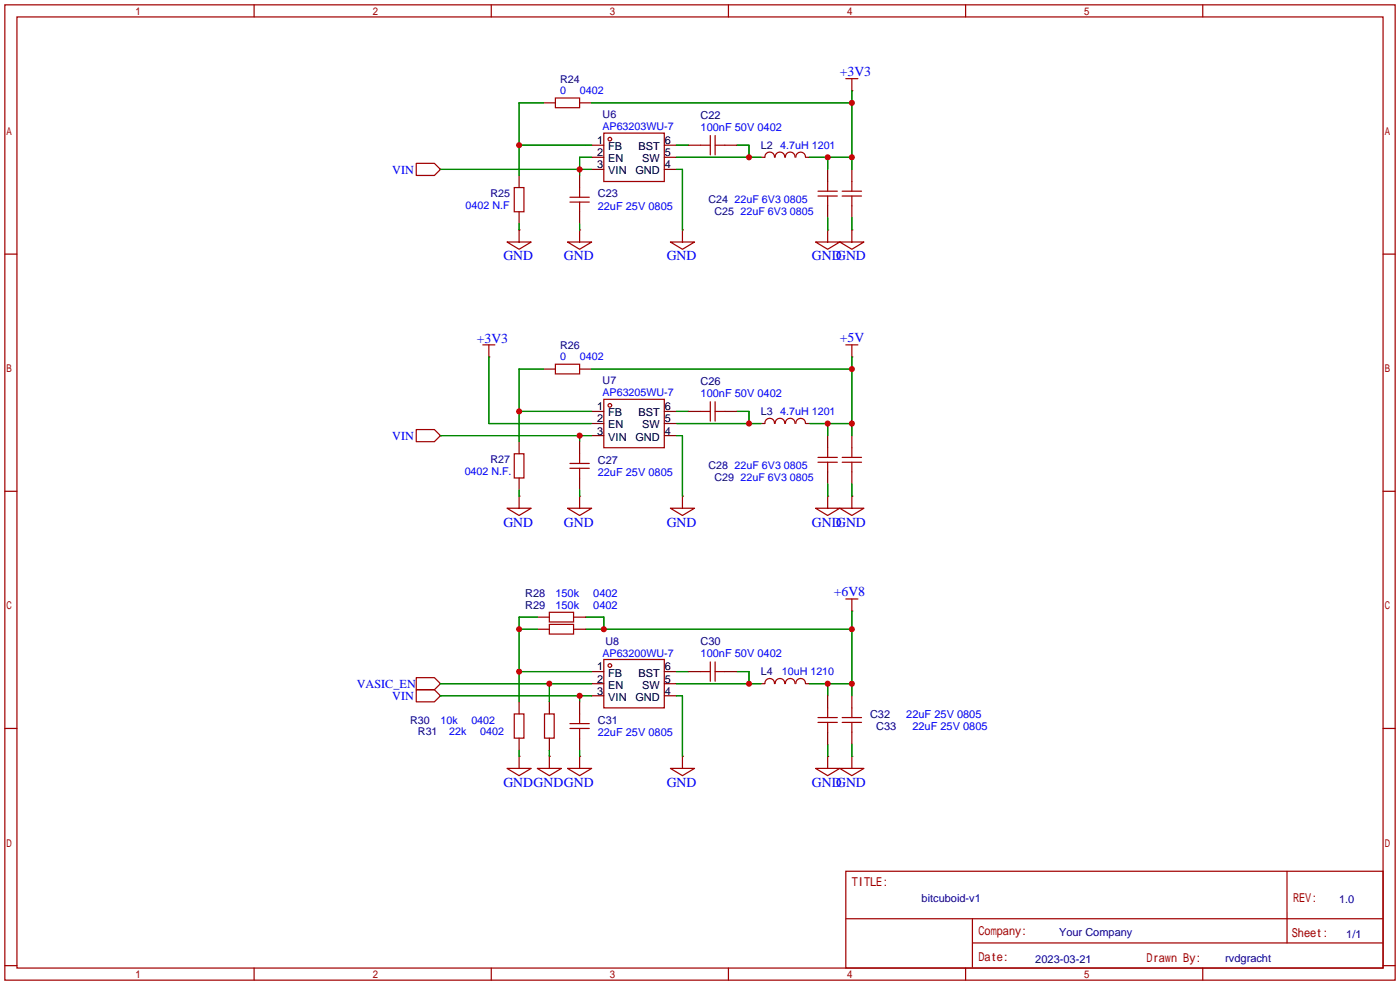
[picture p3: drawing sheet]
<svg xmlns="http://www.w3.org/2000/svg" width="294mm" height="207mm" viewBox="0 0 294 207" stroke-linecap="round" stroke-linejoin="round" font-family="sans-serif">
<defs><g id="words">
<g font-size="2.9" fill="#00f">
<text x="176.3" y="16.1">+3V3</text>
<text x="105.7" y="54.7">GND</text>
<text x="118.4" y="54.7">GND</text>
<text x="140" y="54.7">GND</text>
<text x="170.4" y="54.7">GNDGND</text>
<text x="100.1" y="71.9">+3V3</text>
<text x="176.3" y="71.8">+5V</text>
<text x="105.7" y="110.5">GND</text>
<text x="118.4" y="110.5">GND</text>
<text x="140" y="110.5">GND</text>
<text x="170.4" y="110.5">GNDGND</text>
<text x="175" y="125.2">+6V8</text>
<text x="105.7" y="165.2">GNDGNDGND</text>
<text x="140" y="165.2">GND</text>
<text x="170.4" y="165.2">GNDGND</text>
</g>
<g font-size="2.6" fill="#00f">
<text x="82.3" y="36.5">VIN</text>
<text x="82.3" y="92.4">VIN</text>
<text x="74.9" y="144.5">VASIC_EN</text>
<text x="82.3" y="147">VIN</text>
</g>
<g font-size="2.6" fill="#a00000">
<text x="178.8" y="186.1">TITLE:</text>
<text x="271.4" y="189.4">REV:</text>
<text x="205.4" y="196.3">Company:</text>
<text x="271.2" y="196.7">Sheet:</text>
<text x="205.4" y="201.8">Date:</text>
<text x="240.7" y="201.9">Drawn By:</text>
</g>
<g font-size="2.3" fill="#000080">
<text x="147.1" y="24.9">C22</text>
<text x="125.5" y="41.4">C23</text>
<text x="147.1" y="80.8">C26</text>
<text x="125.5" y="97.3">C27</text>
<text x="110.2" y="125.3">R28</text>
<text x="110.2" y="127.8">R29</text>
<text x="147.1" y="135.4">C30</text>
<text x="125.5" y="151.9">C31</text>
<text x="182.6" y="150.7">C32</text>
<text x="183.9" y="153.2">C33</text>
<text x="193.5" y="189.4">bitcuboid-v1</text>
<text x="281.1" y="189.5">1.0</text>
<text x="222.3" y="196.4">Your Company</text>
<text x="282.6" y="197">1/1</text>
<text x="217.3" y="202">2023-03-21</text>
<text x="257.2" y="202">rvdgracht</text>
</g>
<g font-size="2.3" fill="#00f">
<text x="147.1" y="27.5">100nF 50V 0402</text>
<text x="125.5" y="44">22uF 25V 0805</text>
<text x="147.1" y="83.4">100nF 50V 0402</text>
<text x="125.5" y="99.9">22uF 25V 0805</text>
<text x="116.6" y="125.3">150k</text>
<text x="124.5" y="125.3">0402</text>
<text x="116.6" y="127.8">150k</text>
<text x="124.5" y="127.8">0402</text>
<text x="147.1" y="138">100nF 50V 0402</text>
<text x="125.5" y="154.5">22uF 25V 0805</text>
<text x="190.2" y="150.7">22uF 25V 0805</text>
<text x="191.5" y="153.2">22uF 25V 0805</text>
</g>
<g font-size="2.3">
<text x="125.3" y="30.3">1</text>
<text x="125.3" y="32.8">2</text>
<text x="125.3" y="35.3">3</text>
<text x="127.7" y="31.5">FB</text>
<text x="127.7" y="34.1">EN</text>
<text x="134" y="31.5">BST</text>
<text x="134.8" y="34.1">SW</text>
<text x="139.6" y="35.3">4</text>
<text x="139.6" y="32.8">5</text>
<text x="139.6" y="30.3">6</text>
<text x="127.7" y="36.6">VIN</text>
<text x="133.4" y="36.6">GND</text>
<text x="125.3" y="86.1">1</text>
<text x="125.3" y="88.7">2</text>
<text x="127.7" y="87.4">FB</text>
<text x="127.7" y="89.9">EN</text>
<text x="134" y="87.4">BST</text>
<text x="134.8" y="89.9">SW</text>
<text x="139.6" y="88.7">5</text>
<text x="139.6" y="86.1">6</text>
<text x="125.3" y="91.2">3</text>
<text x="127.7" y="92.5">VIN</text>
<text x="133.4" y="92.5">GND</text>
<text x="139.6" y="91.2">4</text>
<text x="125.3" y="140.7">1</text>
<text x="125.3" y="143.3">2</text>
<text x="127.7" y="142">FB</text>
<text x="134" y="142">BST</text>
<text x="139.6" y="143.3">5</text>
<text x="139.6" y="140.7">6</text>
<text x="125.3" y="145.8">3</text>
<text x="127.7" y="144.6">EN</text>
<text x="127.7" y="147.1">VIN</text>
<text x="133.4" y="147.1">GND</text>
<text x="134.8" y="144.6">SW</text>
<text x="139.6" y="145.8">4</text>
</g>
<g font-size="2.2" fill="#000080">
<text x="117.6" y="17.3">R24</text>
<text x="126.5" y="24.8">U6</text>
<text x="159.7" y="31.2">L2</text>
<text x="103" y="41.3">R25</text>
<text x="148.7" y="42.6">C24</text>
<text x="150" y="45.1">C25</text>
<text x="117.6" y="73.2">R26</text>
<text x="126.5" y="80.7">U7</text>
<text x="159.7" y="87.1">L3</text>
<text x="103" y="97.2">R27</text>
<text x="148.7" y="98.5">C28</text>
<text x="150" y="101">C29</text>
<text x="127.1" y="135.3">U8</text>
<text x="159.7" y="141.6">L4</text>
<text x="86.1" y="152">R30</text>
<text x="87.7" y="154.3">R31</text>
</g>
<g font-size="2.2" fill="#00f">
<text x="117.6" y="19.7">0</text>
<text x="121.7" y="19.7">0402</text>
<text x="126.5" y="27.4">AP63203WU-7</text>
<text x="163.8" y="31.2">4.7uH 1201</text>
<text x="97.7" y="43.9">0402 N.F</text>
<text x="154.2" y="42.6">22uF 6V3 0805</text>
<text x="155.5" y="45.1">22uF 6V3 0805</text>
<text x="117.6" y="75.6">0</text>
<text x="121.7" y="75.6">0402</text>
<text x="126.5" y="83.2">AP63205WU-7</text>
<text x="163.8" y="87.1">4.7uH 1201</text>
<text x="97.5" y="99.8">0402 N.F.</text>
<text x="154.2" y="98.5">22uF 6V3 0805</text>
<text x="155.5" y="101">22uF 6V3 0805</text>
<text x="126.5" y="137.9">AP63200WU-7</text>
<text x="164.1" y="141.6">10uH 1210</text>
<text x="92.5" y="152">10k</text>
<text x="94.3" y="154.3">22k</text>
<text x="98.9" y="152">0402</text>
<text x="100.8" y="154.3">0402</text>
</g>
</g></defs>
<g fill="none" stroke="#a10000" stroke-width=".25">
<path d="M1 1h291.9v204.7h-291.9zM3.6 3.6h286.7v199.6h-286.7zM53.3 1v2.6M103.1 1v2.6M152.9 1v2.6M177.5 16.5h2.6M178.8 16.5v2.6M202.7 1v2.6M252.5 1v2.6M87.4 34.3h3.8l1.3 1.3-1.3 1.2h-3.8zM107.9 39.4h2.1v5h-2.1zM116.6 20.6h5.1v2h-5.1z"/>
<path d="M121.7 39.4v2M126.7 27.9h12.7v10.2h-12.7zM147.1 30.5h2M149.1 28.4v4.1M150.1 28.4v4.1M150.1 30.5h2M160.6 33a1.01 1.01 0 0 1 1-1.1 1.01 1.01 0 0 1 1 1.1M162.7 33a1.01 1.01 0 0 1 1-1.1 1.01 1.01 0 0 1 1 1.1M164.9 33a1.01 1.01 0 0 1 1-1.1 1.01 1.01 0 0 1 1 1.1M167.1 33a1.01 1.01 0 0 1 1-1.1 1.01 1.01 0 0 1 1 1.1M173.7 38.1v2M178.8 38.1v2"/>
<path d="M1 53.3h2.6M106.4 50.8h5.1l-2.5 1.5zM109 48.3v2.5M119.1 50.8h5.1l-2.5 1.5zM119.6 42.4h4.1M119.6 41.4h4.1M121.7 42.4v2.1M121.7 48.3v2.5M140.7 50.8h5.1l-2.5 1.5zM143.3 48.3v2.5M171.2 50.8h5.1l-2.6 1.5zM171.7 41.1h4.1"/>
<path d="M171.7 40.1h4.1M173.7 41.1v2.1M173.7 48.3v2.5M176.3 50.8h5.1l-2.6 1.5zM176.8 41.1h4M176.8 40.1h4M178.8 41.1v2.1M178.8 48.3v2.5M290.3 53.3h2.6M101.3 72.4h2.6M102.6 72.4v2.5M116.6 76.5h5.1v2h-5.1z"/>
<path d="M177.5 72.4h2.6M178.8 72.4v2.5M87.4 90.2h3.8l1.3 1.2-1.3 1.3h-3.8zM107.9 95.3h2.1v5h-2.1zM119.6 98.3h4.1M119.6 97.3h4.1M121.7 95.3v2M121.7 98.3v2M126.7 83.8h12.7v10.2h-12.7zM147.1 86.4h2M149.1 84.3v4.1M150.1 84.3v4.1"/>
<path d="M150.1 86.4h2M160.6 88.9a1.01 1.01 0 0 1 1-1.1 1.01 1.01 0 0 1 1 1.1M162.7 88.9a1.01 1.01 0 0 1 1-1.1 1.01 1.01 0 0 1 1 1.1M164.9 88.9a1.01 1.01 0 0 1 1-1.1 1.01 1.01 0 0 1 1 1.1M167.1 88.9a1.01 1.01 0 0 1 1-1.1 1.01 1.01 0 0 1 1 1.1M171.7 97h4.1M171.7 96h4.1M173.7 94v2M173.7 97v2.1M176.8 97h4M176.8 96h4M178.8 94v2"/>
<path d="M178.8 97v2.1M1 103.1h2.6M106.4 106.7h5.1l-2.5 1.5zM109 104.1v2.6M119.1 106.7h5.1l-2.5 1.5zM121.7 104.1v2.6M140.7 106.7h5.1l-2.5 1.5zM143.3 104.1v2.6M171.2 106.7h5.1l-2.6 1.5zM173.7 104.1v2.6M176.3 106.7h5.1l-2.6 1.5zM178.8 104.1v2.6"/>
<path d="M290.3 103.1h2.6M115.3 128.5h5.1v2.1h-5.1zM115.3 131.1h5.1v2h-5.1zM126.7 138.4h12.7v10.2h-12.7zM149.1 138.9v4.1M150.1 138.9v4.1M177.5 125.7h2.6M178.8 125.7v2.6M1 152.9h2.6M87.4 144.8h3.8l1.3 1.3-1.3 1.2h-3.8zM87.4 142.2h3.8l1.3 1.3-1.3 1.3h-3.8zM107.9 149.9h2.1v5h-2.1z"/>
<path d="M109 158.8v2.5M114.3 149.9h2v5h-2zM115.3 158.8v2.5M119.6 152.9h4.1M119.6 151.9h4.1M121.7 149.9v2M121.7 152.9v2M121.7 158.8v2.5M143.3 158.8v2.5M147.1 141h2M150.1 141h2M160.6 143.5a1.01 1.01 0 0 1 1-1.1 1.01 1.01 0 0 1 1 1.1"/>
<path d="M162.7 143.5a1.01 1.01 0 0 1 1-1.1 1.01 1.01 0 0 1 1 1.1M164.9 143.5a1.01 1.01 0 0 1 1-1.1 1.01 1.01 0 0 1 1 1.1M167.1 143.5a1.01 1.01 0 0 1 1-1.1 1.01 1.01 0 0 1 1 1.1M171.7 151.6h4.1M171.7 150.6h4.1M173.7 148.6v2M173.7 151.6v2.1M173.7 158.8v2.5M176.8 151.6h4M176.8 150.6h4M178.8 148.6v2M178.8 151.6v2.1"/>
<path d="M178.8 158.8v2.5M290.3 152.9h2.6M106.4 161.3h5.1l-2.5 1.5zM112.8 161.3h5.1l-2.6 1.5zM119.1 161.3h5.1l-2.5 1.5zM140.7 161.3h5.1l-2.5 1.5zM171.2 161.3h5.1l-2.6 1.5zM176.3 161.3h5.1l-2.6 1.5zM177.5 182.9h112.8v20.3h-112.8zM177.6 192.8h112.6M204.1 197.9h86.1M204.1 192.8v10.2"/>
<path d="M270.2 182.9v15M1 202.7h2.6M53.3 203.2v2.5M103.1 203.2v2.5M152.9 203.2v2.5M202.7 203.2v2.5M252.5 203.2v2.5M290.3 202.7h2.6"/>
<circle cx="128" cy="29.2" r=".38"/>
<circle cx="128" cy="85.1" r=".38"/>
<circle cx="128" cy="139.7" r=".38"/>
</g>
<g fill="none" stroke="#870000" stroke-width=".25">
<path d="M178.8 19.1h.1M92.5 35.6h.1M109 36.8v2.6M114 21.6h2.6M121.7 21.6h2.5M121.7 36.8v2.6M124.2 33h2.5M124.2 30.5h2.5M124.2 35.6h2.5M139.4 33h2.6M139.4 30.5h2.6M139.4 35.6h2.6"/>
<path d="M144.5 30.5h2.6M152.1 30.5h2.6M159.8 33h.7M169.2 33h.7M173.7 35.6v2.5M178.8 35.6v2.5M109 48.3h.1M109 44.5v2.5M121.7 48.3h.1M121.7 44.5v2.5M143.3 48.3h.1M173.7 48.3h.1"/>
<path d="M173.7 43.2v2.5M178.8 48.3h.1M178.8 43.2v2.5M102.6 74.9h.1M114 77.5h2.6M121.7 77.5h2.5M178.8 74.9h.1M92.5 91.4h.1M109 92.7v2.6M121.7 92.7v2.6M124.2 88.9h2.5M124.2 86.4h2.5"/>
<path d="M124.2 91.4h2.5M139.4 88.9h2.6M139.4 86.4h2.6M139.4 91.4h2.6M144.5 86.4h2.6M152.1 86.4h2.6M159.8 88.9h.7M169.2 88.9h.7M173.7 91.4v2.6M173.7 99.1v2.5M178.8 91.4v2.6M178.8 99.1v2.5"/>
<path d="M109 104.1h.1M109 100.3v2.6M121.7 104.1h.1M121.7 100.3v2.6M143.3 104.1h.1M173.7 104.1h.1M178.8 104.1h.1M112.8 129.5h2.5M112.8 132.1h2.5M120.4 129.5h2.5M120.4 132.1h2.5M178.8 128.3h.1"/>
<path d="M92.5 146.1h.1M92.5 143.5h.1M109 158.8h.1M109 147.3v2.6M109 154.9v2.6M115.3 158.8h.1M115.3 147.3v2.6M115.3 154.9v2.6M121.7 158.8h.1M121.7 147.3v2.6M121.7 154.9v2.6M124.2 141h2.5"/>
<path d="M124.2 143.5h2.5M124.2 146.1h2.5M139.4 141h2.6M139.4 143.5h2.6M139.4 146.1h2.6M143.3 158.8h.1M144.5 141h2.6M152.1 141h2.6M159.8 143.5h.7M169.2 143.5h.7M173.7 158.8h.1M173.7 146.1v2.5"/>
<path d="M173.7 153.7v2.5M178.8 158.8h.1M178.8 146.1v2.5M178.8 153.7v2.5"/>
</g>
<g fill="none" stroke="#008700" stroke-width=".25">
<path d="M178.8 19.1v16.5M92.5 35.6h31.7M109 30.5h15.2M114 21.6h-5v15.2M124.2 33h-2.5v3.8M124.2 21.6h54.6M142 33h17.8M142 35.6h1.3v12.7M142 30.5h2.5M154.7 30.5h2.5v2.5M169.9 33h8.9M173.7 33v2.6"/>
<path d="M109 47v1.3M121.7 47v1.3M173.7 45.7v2.6M178.8 45.7v2.6M102.6 74.9v14h21.6M114 77.5h-5v15.2M124.2 77.5h54.6M178.8 74.9v16.5M92.5 91.4h31.7M109 86.4h15.2M121.7 91.4v1.3M142 91.4h1.3v12.7"/>
<path d="M142 86.4h2.5M142 88.9h17.8M154.7 86.4h2.5v2.5M169.9 88.9h8.9M173.7 88.9v2.5M109 102.9v1.2M121.7 102.9v1.2M173.7 101.6v2.5M178.8 101.6v2.5M109 132.1h3.8M112.8 129.5h-3.8v17.8M122.9 132.1h55.9"/>
<path d="M122.9 129.5h3.8v2.6M178.8 128.3v17.8M92.5 143.5h31.7M92.5 146.1h31.7M109 157.5v1.3M109 141h15.2M115.3 143.5v3.8M115.3 157.5v1.3M121.7 146.1v1.2M121.7 157.5v1.3M142 146.1h1.3v12.7M142 141h2.5"/>
<path d="M142 143.5h17.8M154.7 141h2.5v2.5M169.9 143.5h8.9M173.7 143.5v2.6M173.7 156.2v2.6M178.8 156.2v2.6"/>
</g>
<g fill="#c00">
<circle cx="173.7" cy="33" r=".63"/>
<circle cx="178.8" cy="33" r=".63"/>
<circle cx="178.8" cy="21.6" r=".63"/>
<circle cx="121.7" cy="35.6" r=".63"/>
<circle cx="157.2" cy="33" r=".63"/>
<circle cx="109" cy="30.5" r=".63"/>
<circle cx="109" cy="86.4" r=".63"/>
<circle cx="178.8" cy="88.9" r=".63"/>
<circle cx="178.8" cy="77.5" r=".63"/>
<circle cx="173.7" cy="88.9" r=".63"/>
<circle cx="157.2" cy="88.9" r=".63"/>
<circle cx="121.7" cy="91.4" r=".63"/>
<circle cx="157.2" cy="143.5" r=".63"/>
<circle cx="121.7" cy="146" r=".63"/>
<circle cx="115.3" cy="143.5" r=".63"/>
<circle cx="173.7" cy="143.5" r=".63"/>
<circle cx="178.8" cy="143.5" r=".63"/>
<circle cx="178.8" cy="132.1" r=".63"/>
<circle cx="126.7" cy="132.1" r=".63"/>
<circle cx="109" cy="132.1" r=".63"/>
<circle cx="109" cy="141" r=".63"/>
</g>
<use href="#words"/>
</svg>
